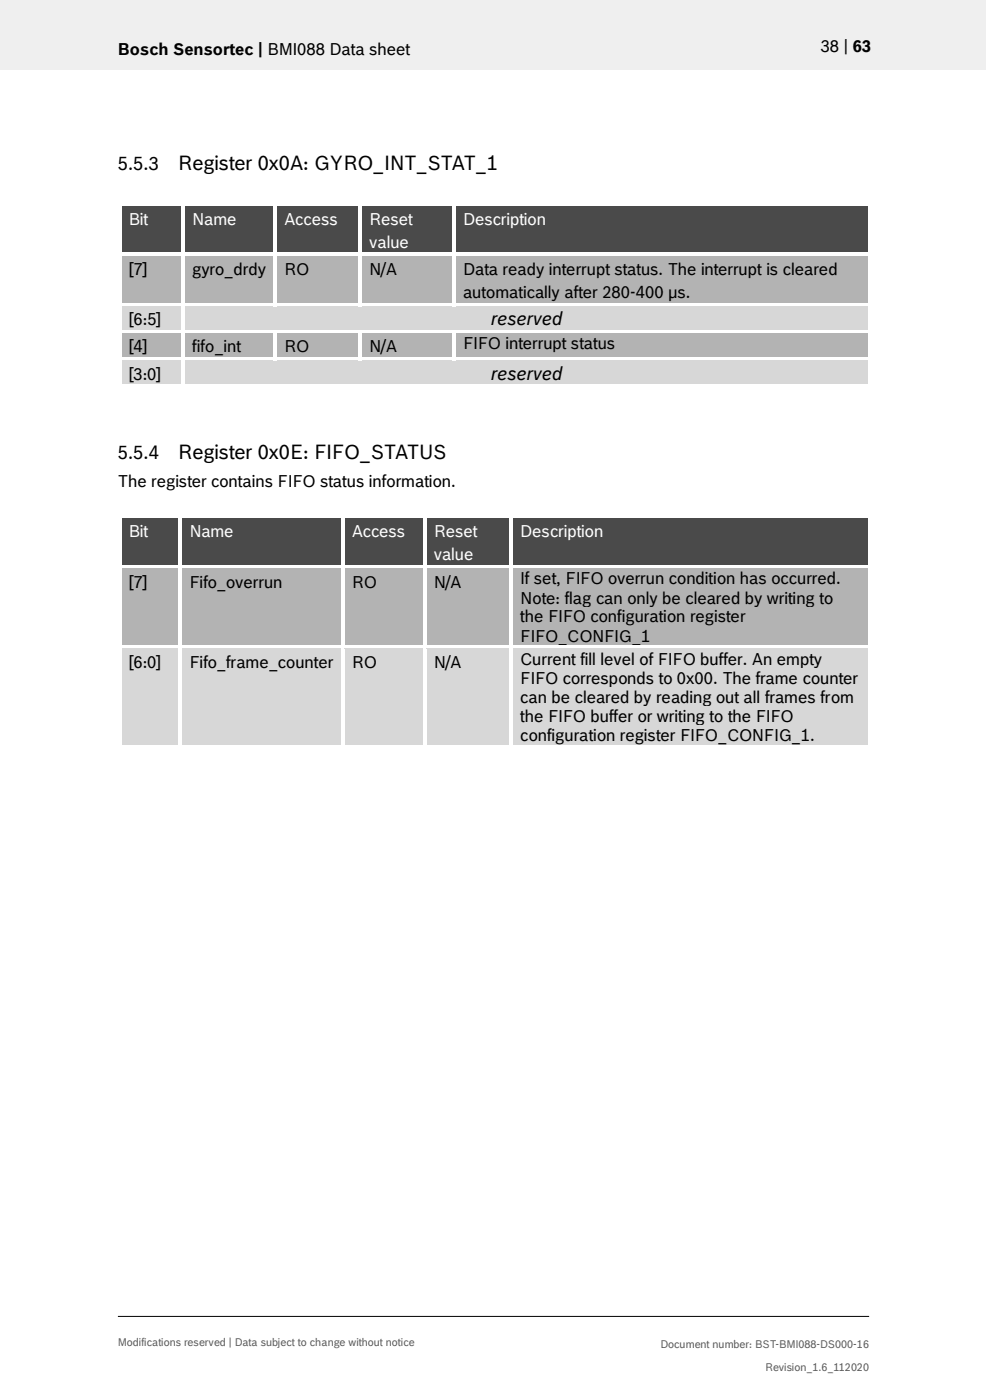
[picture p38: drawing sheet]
<svg xmlns="http://www.w3.org/2000/svg" width="210mm" height="297mm" viewBox="0 0 210 297" stroke-linecap="round" stroke-linejoin="round" font-family="sans-serif">
<defs><g id="words">
<g font-size="4.2">
<text x="37.7" y="36">Register 0x0A: GYRO_INT_STAT_1</text>
<text x="37.7" y="97.4">Register 0x0E: FIFO_STATUS</text>
</g>
<g font-size="3.9">
<text x="25" y="36">5.5.3</text>
<text x="104.2" y="69.1">reserved</text>
<text x="104.2" y="80.5">reserved</text>
<text x="25" y="97.4">5.5.4</text>
</g>
<g font-size="3.5">
<text x="25" y="11.6">Bosch Sensortec | BMI088 Data sheet</text>
<text x="174.1" y="11">38 | 63</text>
<text x="27.3" y="58.4">[7]</text>
<text x="40.8" y="58.4">gyro_drdy</text>
<text x="60.3" y="58.4">RO</text>
<text x="78.3" y="58.4">N/A</text>
<text x="98.2" y="58.4">Data ready interrupt status. The interrupt is cleared</text>
<text x="98.2" y="63.3">automatically after 280-400 µs.</text>
<text x="27.3" y="69.1">[6:5]</text>
<text x="27.3" y="74.8">[4]</text>
<text x="40.8" y="74.8">fifo_int</text>
<text x="60.3" y="74.8">RO</text>
<text x="78.3" y="74.8">N/A</text>
<text x="98.2" y="74.1">FIFO interrupt status</text>
<text x="27.3" y="80.5">[3:0]</text>
<text x="25" y="103.3">The register contains FIFO status information.</text>
<text x="27.3" y="124.6">[7]</text>
<text x="40.2" y="124.6">Fifo_overrun</text>
<text x="74.6" y="124.6">RO</text>
<text x="92" y="124.6">N/A</text>
<text x="110.4" y="124">If set, FIFO overrun condition has occurred.</text>
<text x="110.4" y="128">Note: flag can only be cleared by writing to</text>
<text x="110.4" y="132.1">the FIFO configuration register</text>
<text x="110.4" y="136.1">FIFO_CONFIG_1</text>
<text x="27.3" y="141.7">[6:0]</text>
<text x="40.2" y="141.7">Fifo_frame_counter</text>
<text x="74.6" y="141.7">RO</text>
<text x="92" y="141.7">N/A</text>
<text x="110.4" y="141">Current fill level of FIFO buffer. An empty</text>
<text x="110.4" y="145.1">FIFO corresponds to 0x00. The frame counter</text>
<text x="110.4" y="149.1">can be cleared by reading out all frames from</text>
<text x="110.4" y="153.1">the FIFO buffer or writing to the FIFO</text>
<text x="110.4" y="157.2">configuration register FIFO_CONFIG_1.</text>
</g>
<g font-size="3.5" fill="#fff">
<text x="27.3" y="47.7">Bit</text>
<text x="40.8" y="47.7">Name</text>
<text x="60.3" y="47.7">Access</text>
<text x="78.3" y="47.7">Reset</text>
<text x="98.2" y="47.7">Description</text>
<text x="78.3" y="52.6">value</text>
<text x="27.3" y="114">Bit</text>
<text x="40.2" y="114">Name</text>
<text x="74.6" y="114">Access</text>
<text x="92" y="114">Reset</text>
<text x="110.4" y="114">Description</text>
<text x="92" y="118.9">value</text>
</g>
<g font-size="2.3" fill="#535f6b">
<text x="25" y="285.6">Modifications reserved | Data subject to change without notice</text>
<text x="140.1" y="286">Document number: BST-BMI088-DS000-16</text>
<text x="162.3" y="290.9">Revision_1.6_112020</text>
</g>
</g></defs>
<path d="M-.1 0h209.2v14.8h-209.2z" fill-rule="evenodd" fill="#efeff0"/>
<path d="M25 279.3h159.4" fill="none" stroke="#000" stroke-width=".21"/>
<g fill="#424c58">
<path d="M25.8 43.7h12.7v9.9h-12.7z" fill-rule="evenodd"/>
<path d="M27.3 43.7h9.7v5h-9.7z" fill-rule="evenodd"/>
<path d="M39.3 43.7h18.7v9.9h-18.7z" fill-rule="evenodd"/>
<path d="M40.8 43.7h15.7v5h-15.7z" fill-rule="evenodd"/>
<path d="M58.8 43.7h17.2v9.9h-17.2z" fill-rule="evenodd"/>
<path d="M60.3 43.7h14.2v5h-14.2z" fill-rule="evenodd"/>
<path d="M76.8 43.7h19.1v9.9h-19.1z" fill-rule="evenodd"/>
<path d="M78.3 43.7h16.1v5h-16.1z" fill-rule="evenodd"/>
<path d="M78.3 48.7h16.1v4.9h-16.1z" fill-rule="evenodd"/>
<path d="M96.7 43.7h87.5v9.9h-87.5z" fill-rule="evenodd"/>
<path d="M98.2 43.7h84.5v5h-84.5z" fill-rule="evenodd"/>
</g>
<g fill="#fff">
<path d="M25.1 42.9h.7v.8h-.7z" fill-rule="evenodd"/>
<path d="M25.1 42.9h.7v.8h-.7z" fill-rule="evenodd"/>
<path d="M25.8 42.9h12.7v.8h-12.7z" fill-rule="evenodd"/>
</g>
<path d="M25.8 43.7h12.7" fill="none" stroke="#424c58" stroke-width=".21"/>
<g fill="#fff">
<path d="M38.5 43.7h.8z" fill-rule="evenodd"/>
<path d="M38.5 42.9h.8v.8h-.8z" fill-rule="evenodd"/>
<path d="M39.3 42.9h18.7v.8h-18.7z" fill-rule="evenodd"/>
</g>
<path d="M39.3 43.7h18.7" fill="none" stroke="#424c58" stroke-width=".21"/>
<g fill="#fff">
<path d="M58 43.7h.8z" fill-rule="evenodd"/>
<path d="M58 42.9h.8v.8h-.8z" fill-rule="evenodd"/>
<path d="M58.8 42.9h17.2v.8h-17.2z" fill-rule="evenodd"/>
</g>
<path d="M58.8 43.7h17.2" fill="none" stroke="#424c58" stroke-width=".21"/>
<g fill="#fff">
<path d="M76 43.7h.8z" fill-rule="evenodd"/>
<path d="M76 42.9h.8v.8h-.8z" fill-rule="evenodd"/>
<path d="M76.8 42.9h19.1v.8h-19.1z" fill-rule="evenodd"/>
</g>
<path d="M76.8 43.7h19.1" fill="none" stroke="#424c58" stroke-width=".21"/>
<g fill="#fff">
<path d="M95.9 43.7h.8z" fill-rule="evenodd"/>
<path d="M95.9 42.9h.8v.8h-.8z" fill-rule="evenodd"/>
<path d="M96.7 42.9h87.6v.8h-87.6z" fill-rule="evenodd"/>
</g>
<path d="M96.7 43.7h87.6" fill="none" stroke="#424c58" stroke-width=".21"/>
<g fill="#fff">
<path d="M184.3 42.9h.7v.8h-.7z" fill-rule="evenodd"/>
<path d="M184.3 42.9h.7v.8h-.7z" fill-rule="evenodd"/>
<path d="M25.1 43.7h.7v9.9h-.7z" fill-rule="evenodd"/>
<path d="M38.5 43.7h.8v9.9h-.8z" fill-rule="evenodd"/>
<path d="M58 43.7h.8v9.9h-.8z" fill-rule="evenodd"/>
<path d="M76 43.7h.8v9.9h-.8z" fill-rule="evenodd"/>
<path d="M95.9 43.7h.8v9.9h-.8z" fill-rule="evenodd"/>
<path d="M184.3 43.7h.7v9.9h-.7z" fill-rule="evenodd"/>
</g>
<g fill="#b2b3b5">
<path d="M25.8 54.4h12.7v9.9h-12.7z" fill-rule="evenodd"/>
<path d="M27.3 54.4h9.7v5h-9.7z" fill-rule="evenodd"/>
<path d="M39.3 54.4h18.7v9.9h-18.7z" fill-rule="evenodd"/>
<path d="M40.8 54.4h15.7v5h-15.7z" fill-rule="evenodd"/>
<path d="M58.8 54.4h17.2v9.9h-17.2z" fill-rule="evenodd"/>
<path d="M60.3 54.4h14.2v5h-14.2z" fill-rule="evenodd"/>
<path d="M76.8 54.4h19.1v9.9h-19.1z" fill-rule="evenodd"/>
<path d="M78.3 54.4h16.1v5h-16.1z" fill-rule="evenodd"/>
<path d="M96.7 54.4h87.5v9.9h-87.5z" fill-rule="evenodd"/>
<path d="M98.2 54.4h84.5v5h-84.5z" fill-rule="evenodd"/>
<path d="M98.2 59.4h84.5v4.9h-84.5z" fill-rule="evenodd"/>
</g>
<g fill="#fff">
<path d="M25.1 53.6h.7v.8h-.7z" fill-rule="evenodd"/>
<path d="M25.8 53.6h12.7v.8h-12.7z" fill-rule="evenodd"/>
</g>
<path d="M25.8 54.4h12.7" fill="none" stroke="#b2b3b5" stroke-width=".21"/>
<g fill="#fff">
<path d="M38.5 53.6h.8v.8h-.8z" fill-rule="evenodd"/>
<path d="M39.3 53.6h18.7v.8h-18.7z" fill-rule="evenodd"/>
</g>
<path d="M39.3 54.4h18.7" fill="none" stroke="#b2b3b5" stroke-width=".21"/>
<g fill="#fff">
<path d="M58 53.6h.8v.8h-.8z" fill-rule="evenodd"/>
<path d="M58.8 53.6h17.2v.8h-17.2z" fill-rule="evenodd"/>
</g>
<path d="M58.8 54.4h17.2" fill="none" stroke="#b2b3b5" stroke-width=".21"/>
<g fill="#fff">
<path d="M76 53.6h.8v.8h-.8z" fill-rule="evenodd"/>
<path d="M76.8 53.6h19.1v.8h-19.1z" fill-rule="evenodd"/>
</g>
<path d="M76.8 54.4h19.1" fill="none" stroke="#b2b3b5" stroke-width=".21"/>
<g fill="#fff">
<path d="M95.9 53.6h.8v.8h-.8z" fill-rule="evenodd"/>
<path d="M96.7 53.6h87.6v.8h-87.6z" fill-rule="evenodd"/>
</g>
<path d="M96.7 54.4h87.6" fill="none" stroke="#b2b3b5" stroke-width=".21"/>
<g fill="#fff">
<path d="M184.3 53.6h.7v.8h-.7z" fill-rule="evenodd"/>
<path d="M25.1 54.4h.7v9.9h-.7z" fill-rule="evenodd"/>
<path d="M38.5 54.4h.8v9.9h-.8z" fill-rule="evenodd"/>
<path d="M58 54.4h.8v9.9h-.8z" fill-rule="evenodd"/>
<path d="M76 54.4h.8v9.9h-.8z" fill-rule="evenodd"/>
<path d="M95.9 54.4h.8v9.9h-.8z" fill-rule="evenodd"/>
<path d="M184.3 54.4h.7v9.9h-.7z" fill-rule="evenodd"/>
</g>
<g fill="#d7d7da">
<path d="M25.8 65.1h12.7v4.9h-12.7z" fill-rule="evenodd"/>
<path d="M27.3 65.1h9.7v4.9h-9.7z" fill-rule="evenodd"/>
<path d="M39.3 65.1h144.9v4.9h-144.9z" fill-rule="evenodd"/>
<path d="M40.8 65.1h141.9v4.9h-141.9z" fill-rule="evenodd"/>
</g>
<g fill="#fff">
<path d="M25.1 64.3h.7v.8h-.7z" fill-rule="evenodd"/>
<path d="M25.8 64.3h12.7v.7h-12.7z" fill-rule="evenodd"/>
</g>
<path d="M25.8 65.1h12.7" fill="none" stroke="#d7d7da" stroke-width=".21"/>
<g fill="#fff">
<path d="M38.5 64.3h.8v.8h-.8z" fill-rule="evenodd"/>
<path d="M39.3 64.3h18.7v.7h-18.7z" fill-rule="evenodd"/>
</g>
<path d="M39.3 65.1h18.7" fill="none" stroke="#d7d7da" stroke-width=".21"/>
<path d="M58 65l.8 .1z" fill-rule="evenodd" fill="#d7d7da"/>
<g fill="#fff">
<path d="M58 64.3h.8v.7h-.8z" fill-rule="evenodd"/>
<path d="M58.8 64.3h17.2v.7h-17.2z" fill-rule="evenodd"/>
</g>
<path d="M58.8 65.1h17.2" fill="none" stroke="#d7d7da" stroke-width=".21"/>
<path d="M76 65l.8 .1z" fill-rule="evenodd" fill="#d7d7da"/>
<g fill="#fff">
<path d="M76 64.3h.8v.7h-.8z" fill-rule="evenodd"/>
<path d="M76.8 64.3h19.1v.7h-19.1z" fill-rule="evenodd"/>
</g>
<path d="M76.8 65.1h19.1" fill="none" stroke="#d7d7da" stroke-width=".21"/>
<path d="M95.9 65l.8 .1z" fill-rule="evenodd" fill="#d7d7da"/>
<g fill="#fff">
<path d="M95.9 64.3h.8v.7h-.8z" fill-rule="evenodd"/>
<path d="M96.7 64.3h87.6v.7h-87.6z" fill-rule="evenodd"/>
</g>
<path d="M96.7 65.1h87.6" fill="none" stroke="#d7d7da" stroke-width=".21"/>
<g fill="#fff">
<path d="M184.3 64.3h.7v.8h-.7z" fill-rule="evenodd"/>
<path d="M25.1 65.1h.7v4.9h-.7z" fill-rule="evenodd"/>
<path d="M38.5 65.1h.8v4.9h-.8z" fill-rule="evenodd"/>
<path d="M184.3 65.1h.7v4.9h-.7z" fill-rule="evenodd"/>
</g>
<g fill="#b2b3b5">
<path d="M25.8 70.8h12.7v4.9h-12.7z" fill-rule="evenodd"/>
<path d="M27.3 70.8h9.7v4.9h-9.7z" fill-rule="evenodd"/>
<path d="M39.3 70.8h18.7v4.9h-18.7z" fill-rule="evenodd"/>
<path d="M40.8 70.8h15.7v4.9h-15.7z" fill-rule="evenodd"/>
<path d="M58.8 70.8h17.2v4.9h-17.2z" fill-rule="evenodd"/>
<path d="M60.3 70.8h14.2v4.9h-14.2z" fill-rule="evenodd"/>
<path d="M76.8 70.8h19.1v4.9h-19.1z" fill-rule="evenodd"/>
<path d="M78.3 70.8h16.1v4.9h-16.1z" fill-rule="evenodd"/>
<path d="M96.7 70.8h87.5v4.9h-87.5z" fill-rule="evenodd"/>
<path d="M98.2 70.8h84.5v4.1h-84.5z" fill-rule="evenodd"/>
</g>
<g fill="#fff">
<path d="M25.1 70h.7v.8h-.7z" fill-rule="evenodd"/>
<path d="M25.8 70h12.7v.8h-12.7z" fill-rule="evenodd"/>
</g>
<path d="M25.8 70.8h12.7" fill="none" stroke="#b2b3b5" stroke-width=".21"/>
<g fill="#fff">
<path d="M38.5 70h.8v.8h-.8z" fill-rule="evenodd"/>
<path d="M39.3 70h18.7v.8h-18.7z" fill-rule="evenodd"/>
</g>
<path d="M39.3 70.8h18.7" fill="none" stroke="#b2b3b5" stroke-width=".21"/>
<g fill="#fff">
<path d="M58 70.8h.8z" fill-rule="evenodd"/>
<path d="M58 70h.8v.8h-.8z" fill-rule="evenodd"/>
<path d="M58.8 70h17.2v.8h-17.2z" fill-rule="evenodd"/>
</g>
<path d="M58.8 70.8h17.2" fill="none" stroke="#b2b3b5" stroke-width=".21"/>
<g fill="#fff">
<path d="M76 70.8h.8z" fill-rule="evenodd"/>
<path d="M76 70h.8v.8h-.8z" fill-rule="evenodd"/>
<path d="M76.8 70h19.1v.8h-19.1z" fill-rule="evenodd"/>
</g>
<path d="M76.8 70.8h19.1" fill="none" stroke="#b2b3b5" stroke-width=".21"/>
<g fill="#fff">
<path d="M95.9 70.8h.8z" fill-rule="evenodd"/>
<path d="M95.9 70h.8v.8h-.8z" fill-rule="evenodd"/>
<path d="M96.7 70h87.6v.8h-87.6z" fill-rule="evenodd"/>
</g>
<path d="M96.7 70.8h87.6" fill="none" stroke="#b2b3b5" stroke-width=".21"/>
<g fill="#fff">
<path d="M184.3 70h.7v.8h-.7z" fill-rule="evenodd"/>
<path d="M25.1 70.8h.7v4.9h-.7z" fill-rule="evenodd"/>
<path d="M38.5 70.8h.8v4.9h-.8z" fill-rule="evenodd"/>
<path d="M58 70.8h.8v4.9h-.8z" fill-rule="evenodd"/>
<path d="M76 70.8h.8v4.9h-.8z" fill-rule="evenodd"/>
<path d="M95.9 70.8h.8v4.9h-.8z" fill-rule="evenodd"/>
<path d="M184.3 70.8h.7v4.9h-.7z" fill-rule="evenodd"/>
</g>
<g fill="#d7d7da">
<path d="M25.8 76.5h12.7v5h-12.7z" fill-rule="evenodd"/>
<path d="M27.3 76.5h9.7v5h-9.7z" fill-rule="evenodd"/>
<path d="M39.3 76.5h144.9v5h-144.9z" fill-rule="evenodd"/>
<path d="M40.8 76.5h141.9v5h-141.9z" fill-rule="evenodd"/>
</g>
<g fill="#fff">
<path d="M25.1 75.7h.7v.8h-.7z" fill-rule="evenodd"/>
<path d="M25.8 75.7h12.7v.8h-12.7z" fill-rule="evenodd"/>
</g>
<path d="M25.8 76.5h12.7" fill="none" stroke="#d7d7da" stroke-width=".21"/>
<g fill="#fff">
<path d="M38.5 75.7h.8v.8h-.8z" fill-rule="evenodd"/>
<path d="M39.3 75.7h18.7v.8h-18.7z" fill-rule="evenodd"/>
</g>
<path d="M39.3 76.5h18.7" fill="none" stroke="#d7d7da" stroke-width=".21"/>
<path d="M58 76.5h.8z" fill-rule="evenodd" fill="#d7d7da"/>
<g fill="#fff">
<path d="M58 75.7h.8v.8h-.8z" fill-rule="evenodd"/>
<path d="M58.8 75.7h17.2v.8h-17.2z" fill-rule="evenodd"/>
</g>
<path d="M58.8 76.5h17.2" fill="none" stroke="#d7d7da" stroke-width=".21"/>
<path d="M76 76.5h.8z" fill-rule="evenodd" fill="#d7d7da"/>
<g fill="#fff">
<path d="M76 75.7h.8v.8h-.8z" fill-rule="evenodd"/>
<path d="M76.8 75.7h19.1v.8h-19.1z" fill-rule="evenodd"/>
</g>
<path d="M76.8 76.5h19.1" fill="none" stroke="#d7d7da" stroke-width=".21"/>
<path d="M95.9 76.5h.8z" fill-rule="evenodd" fill="#d7d7da"/>
<g fill="#fff">
<path d="M95.9 75.7h.8v.8h-.8z" fill-rule="evenodd"/>
<path d="M96.7 75.7h87.6v.8h-87.6z" fill-rule="evenodd"/>
</g>
<path d="M96.7 76.5h87.6" fill="none" stroke="#d7d7da" stroke-width=".21"/>
<g fill="#fff">
<path d="M184.3 75.7h.7v.8h-.7z" fill-rule="evenodd"/>
<path d="M25.1 76.5h.7v5h-.7z" fill-rule="evenodd"/>
<path d="M25.1 81.5h.7v.8h-.7z" fill-rule="evenodd"/>
<path d="M25.1 81.5h.7v.8h-.7z" fill-rule="evenodd"/>
<path d="M25.8 81.5h12.7v.8h-12.7z" fill-rule="evenodd"/>
<path d="M38.5 76.5h.8v5h-.8z" fill-rule="evenodd"/>
<path d="M38.5 81.5h.8v.8h-.8z" fill-rule="evenodd"/>
<path d="M39.3 81.5h145v.8h-145z" fill-rule="evenodd"/>
<path d="M184.3 76.5h.7v5h-.7z" fill-rule="evenodd"/>
<path d="M184.3 81.5h.7v.8h-.7z" fill-rule="evenodd"/>
<path d="M184.3 81.5h.7v.8h-.7z" fill-rule="evenodd"/>
</g>
<g fill="#424c58">
<path d="M25.8 110h12.1v9.9h-12.1z" fill-rule="evenodd"/>
<path d="M27.3 110h9.1v5h-9.1z" fill-rule="evenodd"/>
<path d="M38.7 110h33.6v9.9h-33.6z" fill-rule="evenodd"/>
<path d="M40.2 110h30.6v5h-30.6z" fill-rule="evenodd"/>
<path d="M73.1 110h16.6v9.9h-16.6z" fill-rule="evenodd"/>
<path d="M74.6 110h13.6v5h-13.6z" fill-rule="evenodd"/>
<path d="M90.5 110h17.6v9.9h-17.6z" fill-rule="evenodd"/>
<path d="M92 110h14.6v5h-14.6z" fill-rule="evenodd"/>
<path d="M92 115h14.6v4.9h-14.6z" fill-rule="evenodd"/>
<path d="M108.9 110h75.3v9.9h-75.3z" fill-rule="evenodd"/>
<path d="M110.4 110h72.3v5h-72.3z" fill-rule="evenodd"/>
</g>
<g fill="#fff">
<path d="M25.1 109.2h.7v.8h-.7z" fill-rule="evenodd"/>
<path d="M25.1 109.2h.7v.8h-.7z" fill-rule="evenodd"/>
<path d="M25.8 109.2h12.1v.8h-12.1z" fill-rule="evenodd"/>
</g>
<path d="M25.8 110h12.1" fill="none" stroke="#424c58" stroke-width=".21"/>
<g fill="#fff">
<path d="M37.9 110h.8z" fill-rule="evenodd"/>
<path d="M37.9 109.2h.8v.8h-.8z" fill-rule="evenodd"/>
<path d="M38.7 109.2h33.6v.8h-33.6z" fill-rule="evenodd"/>
</g>
<path d="M38.7 110h33.6" fill="none" stroke="#424c58" stroke-width=".21"/>
<g fill="#fff">
<path d="M72.3 110h.8z" fill-rule="evenodd"/>
<path d="M72.3 109.2h.8v.8h-.8z" fill-rule="evenodd"/>
<path d="M73.1 109.2h16.6v.8h-16.6z" fill-rule="evenodd"/>
</g>
<path d="M73.1 110h16.6" fill="none" stroke="#424c58" stroke-width=".21"/>
<g fill="#fff">
<path d="M89.7 110h.8z" fill-rule="evenodd"/>
<path d="M89.7 109.2h.8v.8h-.8z" fill-rule="evenodd"/>
<path d="M90.5 109.2h17.6v.8h-17.6z" fill-rule="evenodd"/>
</g>
<path d="M90.5 110h17.6" fill="none" stroke="#424c58" stroke-width=".21"/>
<g fill="#fff">
<path d="M108.1 110h.8z" fill-rule="evenodd"/>
<path d="M108.1 109.2h.8v.8h-.8z" fill-rule="evenodd"/>
<path d="M108.9 109.2h75.4v.8h-75.4z" fill-rule="evenodd"/>
</g>
<path d="M108.9 110h75.4" fill="none" stroke="#424c58" stroke-width=".21"/>
<g fill="#fff">
<path d="M184.3 109.2h.7v.8h-.7z" fill-rule="evenodd"/>
<path d="M184.3 109.2h.7v.8h-.7z" fill-rule="evenodd"/>
<path d="M25.1 110h.7v9.9h-.7z" fill-rule="evenodd"/>
<path d="M37.9 110h.8v9.9h-.8z" fill-rule="evenodd"/>
<path d="M72.3 110h.8v9.9h-.8z" fill-rule="evenodd"/>
<path d="M89.7 110h.8v9.9h-.8z" fill-rule="evenodd"/>
<path d="M108.1 110h.8v9.9h-.8z" fill-rule="evenodd"/>
<path d="M184.3 110h.7v9.9h-.7z" fill-rule="evenodd"/>
</g>
<g fill="#b2b3b5">
<path d="M25.8 120.7h12.1v16.2h-12.1z" fill-rule="evenodd"/>
<path d="M27.3 120.7h9.1v4.9h-9.1z" fill-rule="evenodd"/>
<path d="M38.7 120.7h33.6v16.2h-33.6z" fill-rule="evenodd"/>
<path d="M40.2 120.7h30.6v4.9h-30.6z" fill-rule="evenodd"/>
<path d="M73.1 120.7h16.6v16.2h-16.6z" fill-rule="evenodd"/>
<path d="M74.6 120.7h13.6v4.9h-13.6z" fill-rule="evenodd"/>
<path d="M90.5 120.7h17.6v16.2h-17.6z" fill-rule="evenodd"/>
<path d="M92 120.7h14.6v4.9h-14.6z" fill-rule="evenodd"/>
<path d="M108.9 120.7h75.3v16.2h-75.3z" fill-rule="evenodd"/>
<path d="M110.4 120.7h72.3v4h-72.3z" fill-rule="evenodd"/>
<path d="M110.4 124.7h72.3v4.1h-72.3z" fill-rule="evenodd"/>
<path d="M110.4 128.8h72.3v4h-72.3z" fill-rule="evenodd"/>
<path d="M110.4 132.8h72.3v4.1h-72.3z" fill-rule="evenodd"/>
</g>
<g fill="#fff">
<path d="M25.1 119.9h.7v.8h-.7z" fill-rule="evenodd"/>
<path d="M25.8 119.9h12.1v.7h-12.1z" fill-rule="evenodd"/>
</g>
<path d="M25.8 120.6h12.1" fill="none" stroke="#b2b3b5" stroke-width=".21"/>
<g fill="#fff">
<path d="M37.9 119.9h.8v.8h-.8z" fill-rule="evenodd"/>
<path d="M38.7 119.9h33.6v.7h-33.6z" fill-rule="evenodd"/>
</g>
<path d="M38.7 120.6h33.6" fill="none" stroke="#b2b3b5" stroke-width=".21"/>
<g fill="#fff">
<path d="M72.3 119.9h.8v.8h-.8z" fill-rule="evenodd"/>
<path d="M73.1 119.9h16.6v.7h-16.6z" fill-rule="evenodd"/>
</g>
<path d="M73.1 120.6h16.6" fill="none" stroke="#b2b3b5" stroke-width=".21"/>
<g fill="#fff">
<path d="M89.7 119.9h.8v.8h-.8z" fill-rule="evenodd"/>
<path d="M90.5 119.9h17.6v.7h-17.6z" fill-rule="evenodd"/>
</g>
<path d="M90.5 120.6h17.6" fill="none" stroke="#b2b3b5" stroke-width=".21"/>
<g fill="#fff">
<path d="M108.1 119.9h.8v.8h-.8z" fill-rule="evenodd"/>
<path d="M108.9 119.9h75.4v.7h-75.4z" fill-rule="evenodd"/>
</g>
<path d="M108.9 120.6h75.4" fill="none" stroke="#b2b3b5" stroke-width=".21"/>
<g fill="#fff">
<path d="M184.3 119.9h.7v.8h-.7z" fill-rule="evenodd"/>
<path d="M25.1 120.7h.7v16.2h-.7z" fill-rule="evenodd"/>
<path d="M37.9 120.7h.8v16.2h-.8z" fill-rule="evenodd"/>
<path d="M72.3 120.7h.8v16.2h-.8z" fill-rule="evenodd"/>
<path d="M89.7 120.7h.8v16.2h-.8z" fill-rule="evenodd"/>
<path d="M108.1 120.7h.8v16.2h-.8z" fill-rule="evenodd"/>
<path d="M184.3 120.7h.7v16.2h-.7z" fill-rule="evenodd"/>
</g>
<g fill="#d7d7da">
<path d="M25.8 137.7h12.1v20.3h-12.1z" fill-rule="evenodd"/>
<path d="M27.3 137.7h9.1v4.9h-9.1z" fill-rule="evenodd"/>
<path d="M38.7 137.7h33.6v20.3h-33.6z" fill-rule="evenodd"/>
<path d="M40.2 137.7h30.6v4.9h-30.6z" fill-rule="evenodd"/>
<path d="M73.1 137.7h16.6v20.3h-16.6z" fill-rule="evenodd"/>
<path d="M74.6 137.7h13.6v4.9h-13.6z" fill-rule="evenodd"/>
<path d="M90.5 137.7h17.6v20.3h-17.6z" fill-rule="evenodd"/>
<path d="M92 137.7h14.6v4.9h-14.6z" fill-rule="evenodd"/>
<path d="M108.9 137.7h75.3v20.3h-75.3z" fill-rule="evenodd"/>
<path d="M110.4 137.7h72.3v4h-72.3z" fill-rule="evenodd"/>
<path d="M110.4 141.7h72.3v4.1h-72.3z" fill-rule="evenodd"/>
<path d="M110.4 145.8h72.3v4h-72.3z" fill-rule="evenodd"/>
<path d="M110.4 149.8h72.3v4.1h-72.3z" fill-rule="evenodd"/>
<path d="M110.4 153.9h72.3v4.1h-72.3z" fill-rule="evenodd"/>
</g>
<g fill="#fff">
<path d="M25.1 136.9h.7v.8h-.7z" fill-rule="evenodd"/>
<path d="M25.8 136.9h12.1v.7h-12.1z" fill-rule="evenodd"/>
</g>
<path d="M25.8 137.7h12.1" fill="none" stroke="#d7d7da" stroke-width=".21"/>
<g fill="#fff">
<path d="M37.9 136.9h.8v.8h-.8z" fill-rule="evenodd"/>
<path d="M38.7 136.9h33.6v.7h-33.6z" fill-rule="evenodd"/>
</g>
<path d="M38.7 137.7h33.6" fill="none" stroke="#d7d7da" stroke-width=".21"/>
<g fill="#fff">
<path d="M72.3 136.9h.8v.8h-.8z" fill-rule="evenodd"/>
<path d="M73.1 136.9h16.6v.7h-16.6z" fill-rule="evenodd"/>
</g>
<path d="M73.1 137.7h16.6" fill="none" stroke="#d7d7da" stroke-width=".21"/>
<g fill="#fff">
<path d="M89.7 136.9h.8v.8h-.8z" fill-rule="evenodd"/>
<path d="M90.5 136.9h17.6v.7h-17.6z" fill-rule="evenodd"/>
</g>
<path d="M90.5 137.7h17.6" fill="none" stroke="#d7d7da" stroke-width=".21"/>
<g fill="#fff">
<path d="M108.1 136.9h.8v.8h-.8z" fill-rule="evenodd"/>
<path d="M108.9 136.9h75.4v.7h-75.4z" fill-rule="evenodd"/>
</g>
<path d="M108.9 137.7h75.4" fill="none" stroke="#d7d7da" stroke-width=".21"/>
<g fill="#fff">
<path d="M184.3 136.9h.7v.8h-.7z" fill-rule="evenodd"/>
<path d="M25.1 137.7h.7v20.3h-.7z" fill-rule="evenodd"/>
<path d="M25.1 158h.7v.8h-.7z" fill-rule="evenodd"/>
<path d="M25.1 158h.7v.8h-.7z" fill-rule="evenodd"/>
<path d="M25.8 158h12.1v.8h-12.1z" fill-rule="evenodd"/>
<path d="M37.9 137.7h.8v20.3h-.8z" fill-rule="evenodd"/>
<path d="M37.9 158h.8v.8h-.8z" fill-rule="evenodd"/>
<path d="M38.7 158h33.6v.8h-33.6z" fill-rule="evenodd"/>
<path d="M72.3 137.7h.8v20.3h-.8z" fill-rule="evenodd"/>
<path d="M72.3 158h.8v.8h-.8z" fill-rule="evenodd"/>
<path d="M73.1 158h16.6v.8h-16.6z" fill-rule="evenodd"/>
<path d="M89.7 137.7h.8v20.3h-.8z" fill-rule="evenodd"/>
<path d="M89.7 158h.8v.8h-.8z" fill-rule="evenodd"/>
<path d="M90.5 158h17.6v.8h-17.6z" fill-rule="evenodd"/>
<path d="M108.1 137.7h.8v20.3h-.8z" fill-rule="evenodd"/>
<path d="M108.1 158h.8v.8h-.8z" fill-rule="evenodd"/>
<path d="M108.9 158h75.4v.8h-75.4z" fill-rule="evenodd"/>
<path d="M184.3 137.7h.7v20.3h-.7z" fill-rule="evenodd"/>
<path d="M184.3 158h.7v.8h-.7z" fill-rule="evenodd"/>
<path d="M184.3 158h.7v.8h-.7z" fill-rule="evenodd"/>
</g>
<use href="#words"/>
</svg>
